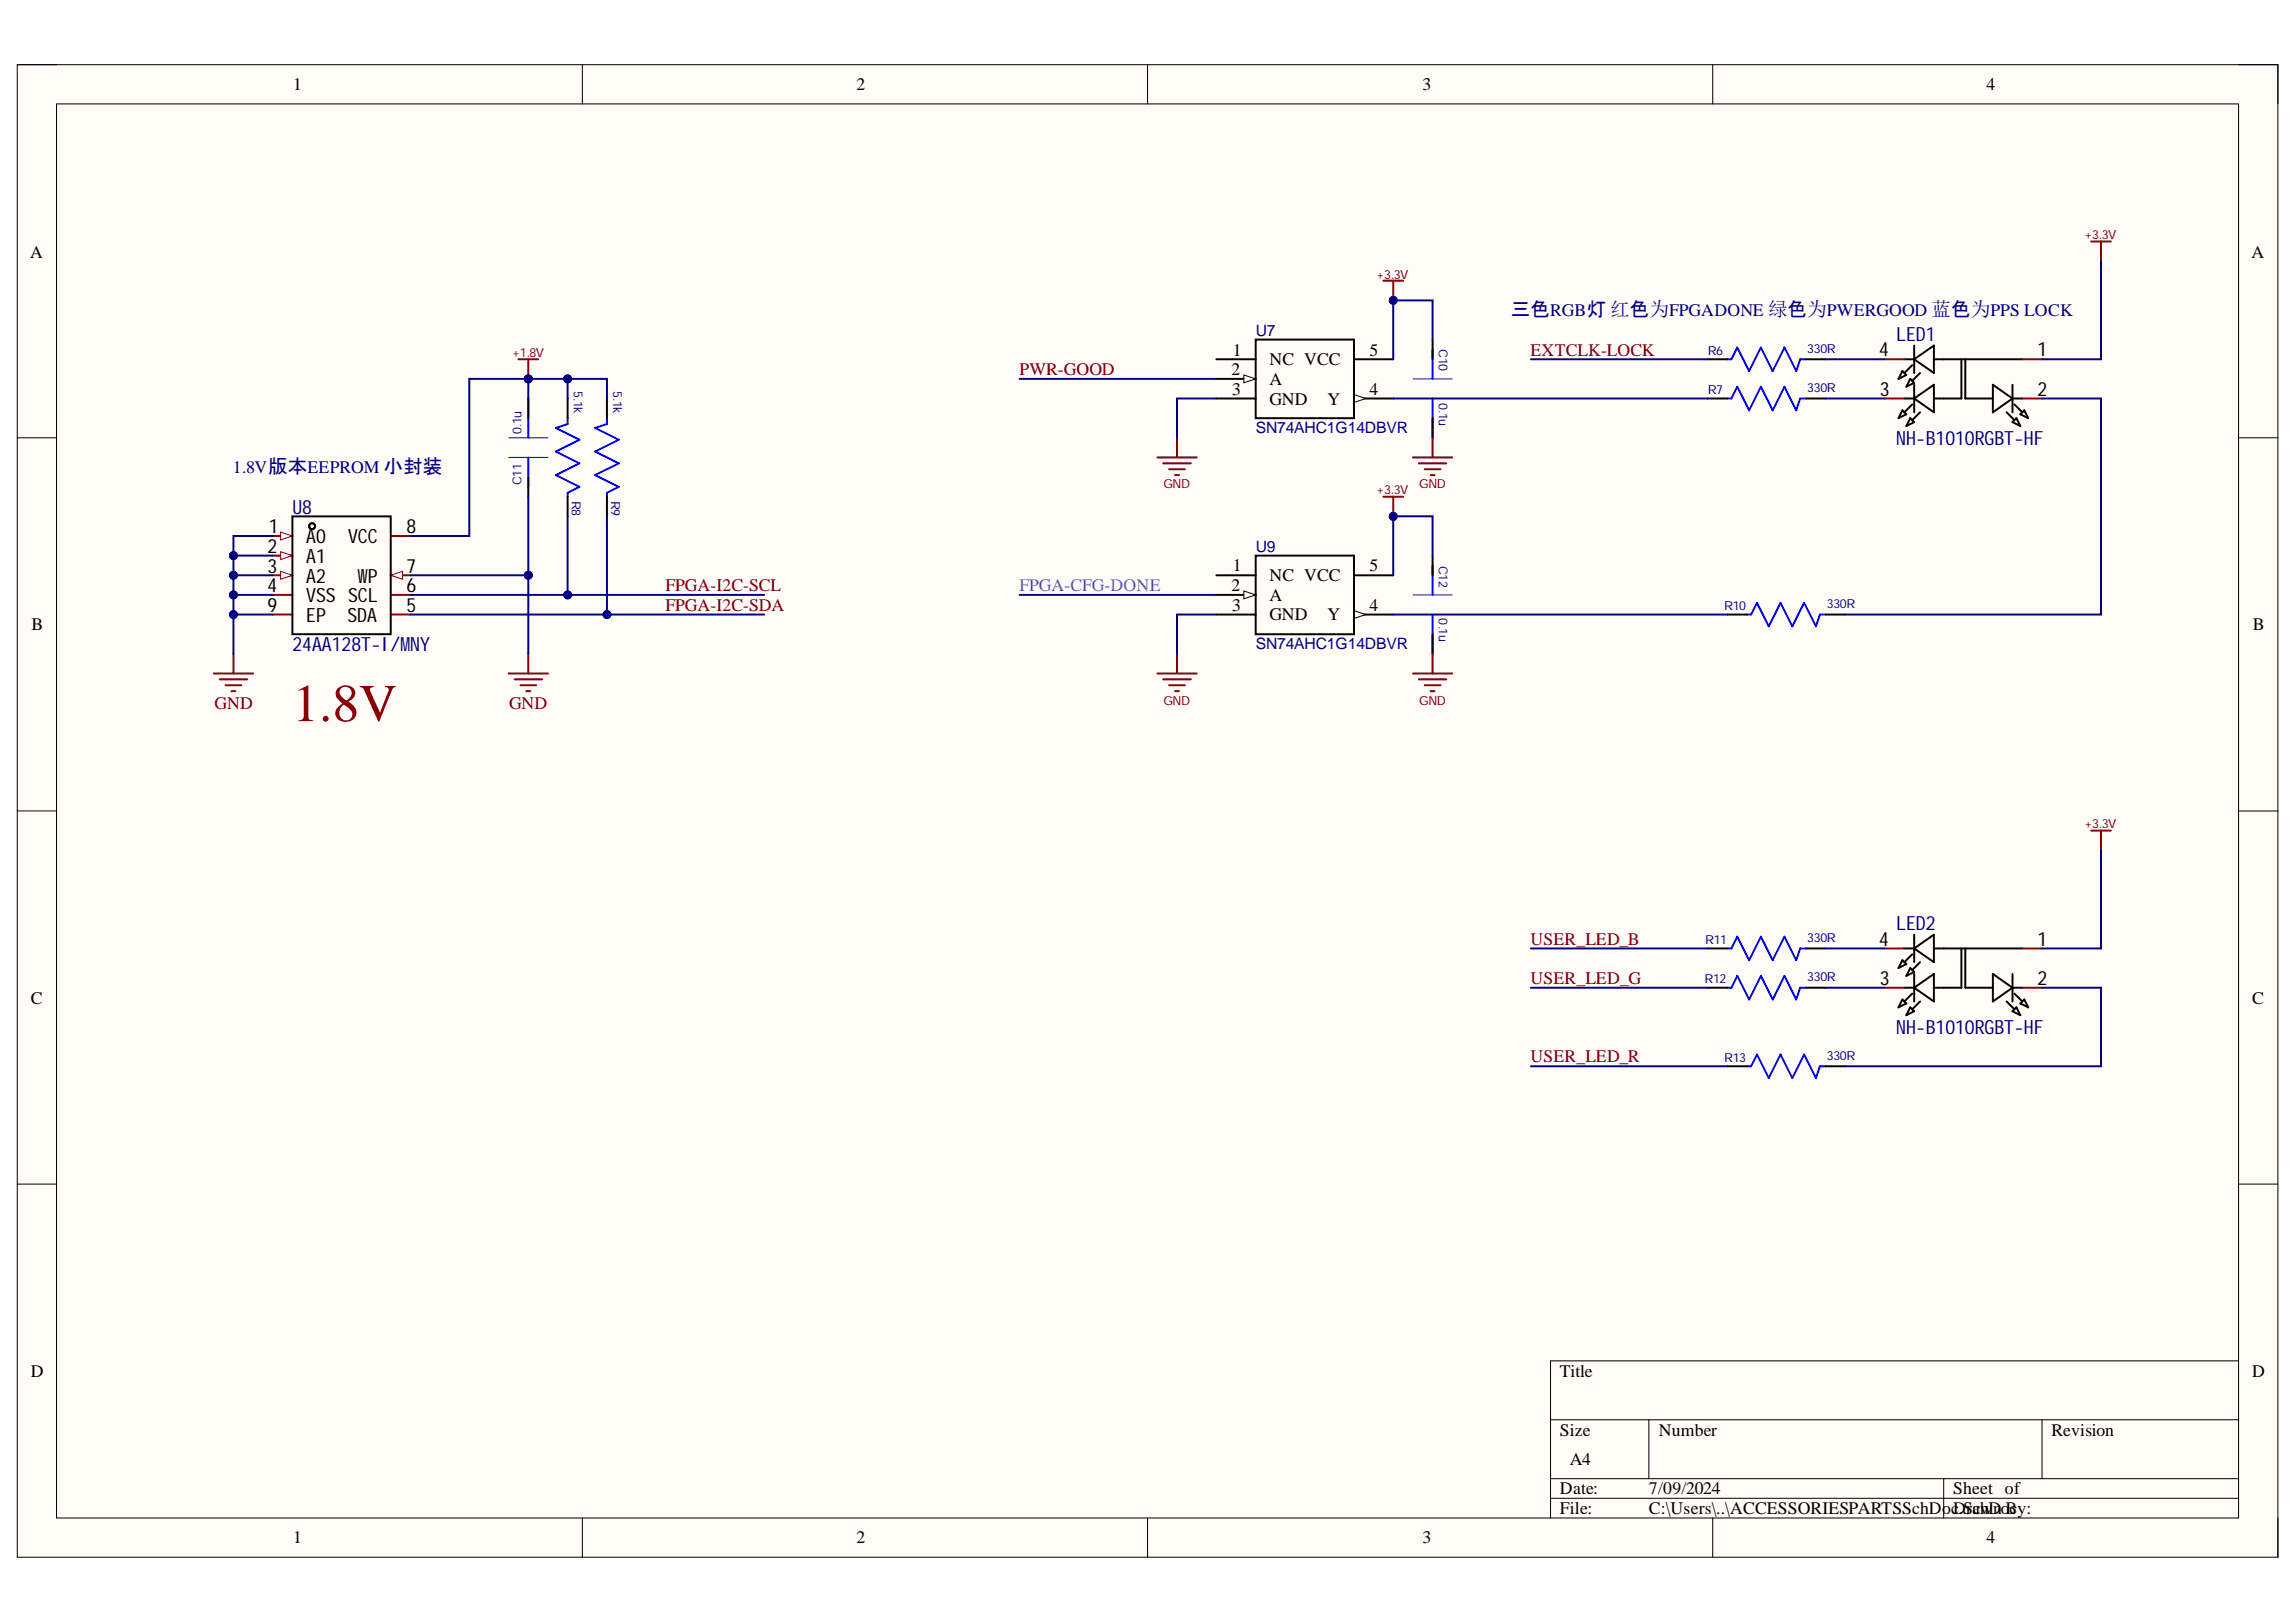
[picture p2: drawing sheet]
<svg xmlns="http://www.w3.org/2000/svg" width="297mm" height="210mm" viewBox="0 0 297 210" stroke-linecap="round" stroke-linejoin="round" font-family="sans-serif">
<defs><g id="words">
<text font-size="6.9" fill="#980000" x="37.8" y="93.3">1.8V</text>
<g font-size="2.5" fill="#000080">
<text x="195.5" y="40.9">三色RGB灯 红色为FPGADONE 绿色为PWERGOOD 蓝色为PPS LOCK</text>
<text x="245.3" y="44.1">LED1</text>
<text x="245.3" y="57.6">NH-B1010RGBT-HF</text>
<text x="37.8" y="66.5">U8</text>
<text x="37.8" y="84.3">24AA128T-I/MNY</text>
<text x="245.3" y="120.4">LED2</text>
<text x="245.3" y="133.8">NH-B1010RGBT-HF</text>
</g>
<g font-size="2.5">
<text x="243.1" y="46.1">4</text>
<text x="263.6" y="46.1">1</text>
<text x="243.2" y="51.3">3</text>
<text x="263.6" y="51.3">2</text>
<text x="34.6" y="71.6">2</text>
<text x="34.8" y="69">1</text>
<text x="39.6" y="70.3">A0</text>
<text x="45" y="70.3">VCC</text>
<text x="52.6" y="69">8</text>
<text x="34.6" y="76.7">4</text>
<text x="34.6" y="74.1">3</text>
<text x="39.6" y="77.9">VSS SCL</text>
<text x="39.6" y="75.4">A2</text>
<text x="39.6" y="72.8">A1</text>
<text x="46.3" y="75.4">WP</text>
<text x="52.6" y="74.1">7</text>
<text x="52.6" y="76.7">6</text>
<text x="34.6" y="79.2">9</text>
<text x="39.6" y="80.5">EP</text>
<text x="45" y="80.5">SDA</text>
<text x="52.6" y="79.2">5</text>
<text x="243.1" y="122.4">4</text>
<text x="263.6" y="122.4">1</text>
<text x="243.2" y="127.5">3</text>
<text x="263.6" y="127.5">2</text>
</g>
<g font-size="2.3">
<text x="37.9" y="11.7">1</text>
<text x="110.8" y="11.7">2</text>
<text x="184" y="11.7">3</text>
<text x="257" y="11.7">4</text>
<text x="3.9" y="33.3">A</text>
<text x="291.3" y="33.3">A</text>
<text x="159.5" y="46">1</text>
<text x="164.2" y="47.3">NC VCC</text>
<text x="177.2" y="46">5</text>
<text x="159.3" y="48.6">2</text>
<text x="159.4" y="51.1">3</text>
<text x="164.2" y="49.8">A</text>
<text x="164.2" y="52.4">GND</text>
<text x="171.8" y="52.4">Y</text>
<text x="177.2" y="51.1">4</text>
<text x="159.3" y="76.5">2</text>
<text x="159.5" y="73.9">1</text>
<text x="164.2" y="75.2">NC VCC</text>
<text x="164.2" y="77.8">A</text>
<text x="177.2" y="73.9">5</text>
<text x="4.1" y="81.6">B</text>
<text x="159.4" y="79">3</text>
<text x="164.2" y="80.3">GND</text>
<text x="171.8" y="80.3">Y</text>
<text x="177.2" y="79">4</text>
<text x="291.5" y="81.6">B</text>
<text x="4" y="129.9">C</text>
<text x="291.4" y="129.9">C</text>
<text x="4" y="178.2">D</text>
<text x="201.8" y="178.2">Title</text>
<text x="291.4" y="178.2">D</text>
<text x="201.8" y="185.8">Size</text>
<text x="214.6" y="185.8">Number</text>
<text x="265.4" y="185.8">Revision</text>
<text x="203.1" y="189.6">A4</text>
<text x="201.8" y="193.4">Date:</text>
<text x="201.8" y="195.9">File:</text>
<text x="213.3" y="193.4">7/09/2024</text>
<text x="213.3" y="195.9">C:\Users\..\ACCESSORIESPARTSSchDoc.SchDoc</text>
<text x="252.7" y="193.4">Sheet of</text>
<text x="252.7" y="195.9">Drawn By:</text>
<text x="37.9" y="199.7">1</text>
<text x="110.8" y="199.7">2</text>
<text x="184" y="199.7">3</text>
<text x="257" y="199.7">4</text>
</g>
<g font-size="2.3" fill="#980000">
<text x="198" y="46">EXTCLK-LOCK</text>
<text x="86.1" y="76.5">FPGA-I2C-SCL</text>
<text x="86.1" y="79">FPGA-I2C-SDA</text>
<text x="198" y="122.3">USER_LED_B</text>
<text x="198" y="127.3">USER_LED_G</text>
<text x="198" y="137.5">USER_LED_R</text>
</g>
<g font-size="2.3" fill="#800000">
<text x="131.9" y="48.6">PWR-GOOD</text>
<text x="27.8" y="91.8">GND</text>
<text x="65.9" y="91.8">GND</text>
</g>
<text font-size="2.3" fill="#000080" x="30.1" y="61.2">1.8V版本EEPROM 小封装</text>
<text font-size="2.3" fill="#90f" x="131.9" y="76.5">FPGA-CFG-DONE</text>
<g font-size="2" fill="#000080">
<text x="162.4" y="43.5">U7</text>
<text x="162.4" y="56">SN74AHC1G14DBVR</text>
<text x="162.4" y="71.5">U9</text>
<text x="162.4" y="83.9">SN74AHC1G14DBVR</text>
</g>
<g font-size="1.6" fill="#800000">
<text x="269.7" y="30.9">+3.3V</text>
<text x="178.1" y="36">+3.3V</text>
<text x="66.3" y="46.2">+1.8V</text>
<text x="150.5" y="63.2">GND</text>
<text x="178.1" y="64">+3.3V</text>
<text x="183.6" y="63.2">GND</text>
<text x="150.5" y="91.2">GND</text>
<text x="183.6" y="91.2">GND</text>
<text x="269.7" y="107.2">+3.3V</text>
</g>
<g font-size="1.6" fill="#000080">
<text x="186.2" y="45.2" transform="rotate(90 186.2 45.2)">C10</text>
<text x="220.9" y="45.9">R6</text>
<text x="233.8" y="45.7">330R</text>
<text x="74.2" y="50.6" transform="rotate(90 74.2 50.6)">5.1k</text>
<text x="79.3" y="50.6" transform="rotate(90 79.3 50.6)">5.1k</text>
<text x="186.2" y="52.1" transform="rotate(90 186.2 52.1)">0.1u</text>
<text x="220.9" y="51">R7</text>
<text x="233.8" y="50.8">330R</text>
<text x="67.5" y="56.2" transform="rotate(-90 67.5 56.2)">0.1u</text>
<text x="67.5" y="62.8" transform="rotate(-90 67.5 62.8)">C11</text>
<text x="74" y="64.8" transform="rotate(90 74 64.8)">R8</text>
<text x="79.1" y="64.8" transform="rotate(90 79.1 64.8)">R9</text>
<text x="186.2" y="73.2" transform="rotate(90 186.2 73.2)">C12</text>
<text x="186.2" y="80" transform="rotate(90 186.2 80)">0.1u</text>
<text x="223.1" y="78.9">R10</text>
<text x="236.4" y="78.7">330R</text>
<text x="220.6" y="122.2">R11</text>
<text x="233.8" y="121.9">330R</text>
<text x="220.5" y="127.2">R12</text>
<text x="233.8" y="127">330R</text>
<text x="223.1" y="137.4">R13</text>
<text x="236.4" y="137.1">330R</text>
</g>
</g></defs>
<path d="M2.2 8.4h292.5v193.1h-292.5z" fill-rule="evenodd" fill="#fffcf8"/>
<path d="M2.2 8.4h292.5v193.1h-292.5z" fill="none" stroke="#000" stroke-width=".13"/>
<path d="M7.3 13.4h282.3v183h-282.3z" fill-rule="evenodd" fill="#fffcf8"/>
<g fill="none" stroke="#000" stroke-width=".13">
<path d="M2.2 8.4h5.1M7.3 13.4h282.3v183h-282.3zM75.3 8.4v5M148.5 8.4v5M221.6 8.4v5M289.6 8.4h5.1v5M2.2 56.7h5.1M289.6 56.7h5.1M2.2 104.9h5.1M289.6 105h5.1M2.2 153.2h5.1M289.6 153.2h5.1"/>
<path d="M289.6 176.1h-89v20.3M75.3 196.4v5.1M148.5 196.4v5.1M200.6 183.7h89M200.6 191.4h89M200.6 193.9h89M213.3 183.7v7.7M221.6 196.4v5.1M251.5 191.4v5M264.2 183.7v7.7M294.7 196.4v5.1"/>
</g>
<g fill="none" stroke="#000" stroke-width=".25">
<path d="M157.4 46.5h5M157.4 49h5M246.1 48l.5 .5-1 .5zM246.1 53.1l.5 .5-1 .5zM246.4 51.6h1.2M246.4 46.5h1.2M247.1 49l.5 .5-1 .5zM247.1 54.1l.5 .5-1 .5zM247.4 47.3l-1 1M247.4 52.3l-1 1.1M247.6 46.5l2.6-1.8v3.6zM247.6 51.6l2.6-1.8v3.6z"/>
<path d="M247.6 44.7v3.6M247.6 49.8v3.6M248.4 48.3l-1 1M248.4 53.4l-1 1M250.2 46.5h11.4M253.7 46.5v5.1h-3.5M254.3 46.5v5.1h3.5M257.8 49.8l2.6 1.8-2.6 1.8zM259.6 53.4l1 1M260.4 54.6l.5-.5 .5 1zM260.4 51.6h1.2M260.4 49.8v3.6"/>
<path d="M260.6 52.3l1 1.1M261.4 53.6l.5-.5 .5 1z"/>
</g>
<path d="M243.8 46.5h2.6M243.8 51.6h2.6M261.6 46.5h2.6M261.6 51.6h2.6" fill="none" stroke="#800" stroke-width=".25"/>
<path d="M270.5 31.2h2.6M271.8 31.2v2.6" fill="none" stroke="#800000" stroke-width=".25"/>
<path d="M160.9 48.5l1.5 .5-1.5 .5z" fill="#f8fcff"/>
<path d="M160.9 48.5l1.5 .5-1.5 .5z" fill="none" stroke="#000" stroke-width=".13"/>
<path d="M157.4 51.6h5M175.2 51.6h5" fill="none" stroke="#000" stroke-width=".25"/>
<path d="M175.2 51.1l1.5 .5-1.5 .5z" fill="#f8fcff"/>
<path d="M175.2 51.1l1.5 .5-1.5 .5z" fill="none" stroke="#000" stroke-width=".13"/>
<path d="M162.4 43.9h12.8v10.2h-12.8zM175.2 46.5h5" fill="none" stroke="#000" stroke-width=".25"/>
<path d="M179 36.3h2.5M180.2 36.3v2.6" fill="none" stroke="#800000" stroke-width=".25"/>
<circle cx="180.2" cy="38.9" r=".51" fill="#000080"/>
<circle cx="180.2" cy="38.9" r=".51" fill="none" stroke="#000080" stroke-width=".13"/>
<path d="M149.7 59.2h5.1M150.5 60h3.6M152.3 56.7v2.5M182.8 59.2h5.1M183.6 60h3.5M185.3 56.7v2.5M151.3 60.7h2M152 61.5h.5M184.3 60.7h2.1M185.1 61.5h.5" fill="none" stroke="#800000" stroke-width=".25"/>
<path d="M185.3 45.2v3.8M185.3 51.6v5.1M223.5 51.6h.5l.8-1.6 1.5 3.1 1.5-3.1 1.5 3.1 1.6-3.1 1.5 3.1 .5-1.5h.8M223.5 46.5h.5l.8-1.5 1.5 3 1.5-3 1.5 3 1.6-3 1.5 3 .5-1.5h.8" fill="none" stroke="#00f" stroke-width=".25"/>
<path d="M185.3 43.9v2.6M185.3 54.1v2.6M220.9 51.6h2.6M220.9 46.5h2.6M233.7 51.6h2.5M233.7 46.5h2.5M157.4 74.4h5M157.4 77h5" fill="none" stroke="#000" stroke-width=".25"/>
<path d="M182.8 49h5.1M182.8 51.6h5.1" fill="none" stroke="#00f" stroke-width=".13"/>
<path d="M160.9 76.5l1.5 .5-1.5 .5z" fill="#f8fcff"/>
<path d="M160.9 76.5l1.5 .5-1.5 .5z" fill="none" stroke="#000" stroke-width=".13"/>
<path d="M157.4 79.5h5M175.2 79.5h5" fill="none" stroke="#000" stroke-width=".25"/>
<path d="M175.2 79l1.5 .5-1.5 .5z" fill="#f8fcff"/>
<path d="M175.2 79l1.5 .5-1.5 .5z" fill="none" stroke="#000" stroke-width=".13"/>
<path d="M162.4 71.9h12.8v10.2h-12.8zM175.2 74.5h5" fill="none" stroke="#000" stroke-width=".25"/>
<path d="M179 64.3h2.5M180.2 64.3v2.5" fill="none" stroke="#800000" stroke-width=".25"/>
<circle cx="180.3" cy="66.8" r=".51" fill="#000080"/>
<circle cx="180.3" cy="66.8" r=".51" fill="none" stroke="#000080" stroke-width=".13"/>
<path d="M149.7 87.2h5.1M150.5 87.9h3.6M151.3 88.7h2M152 89.4h.5M152.3 84.6v2.6M182.8 87.2h5.1M183.6 87.9h3.5M184.3 88.7h2.1M185.1 89.4h.5M185.3 84.6v2.6M270.5 107.5h2.6M271.8 107.5v2.5" fill="none" stroke="#800000" stroke-width=".25"/>
<path d="M185.3 73.2v3.8M185.3 79.5v5.1M226 79.5h.5l.8-1.5 1.5 3.1 1.6-3.1 1.5 3.1 1.5-3.1 1.5 3.1 .5-1.6h.8M223.5 127.8h.5l.8-1.5 1.5 3 1.5-3 1.5 3 1.6-3 1.5 3 .5-1.5h.8M223.5 122.7h.5l.8-1.5 1.5 3.1 1.5-3.1 1.5 3.1 1.6-3.1 1.5 3.1 .5-1.6h.8M226 138h.5l.8-1.5 1.5 3 1.6-3 1.5 3 1.5-3 1.5 3 .5-1.5h.8" fill="none" stroke="#00f" stroke-width=".25"/>
<path d="M182.8 77h5.1M182.8 79.5h5.1" fill="none" stroke="#00f" stroke-width=".13"/>
<g fill="none" stroke="#000" stroke-width=".25">
<path d="M185.3 71.9v2.6M223.5 79.5h2.5M236.2 79.5h2.5M185.3 82.1v2.5M220.9 127.8h2.6M220.9 122.7h2.6M223.5 138h2.5M233.7 127.8h2.5M233.7 122.7h2.5M236.2 138h2.5M246.1 124.3l.5 .5-1 .5zM246.1 129.3l.5 .6-1 .5z"/>
<path d="M246.4 127.8h1.2M246.4 122.7h1.2M247.1 125.3l.5 .5-1 .5zM247.1 130.4l.5 .5-1 .5zM247.4 123.5l-1 1M247.4 128.6l-1 1M247.6 122.7l2.6-1.7v3.5zM247.6 127.8l2.6-1.8v3.6zM247.6 121v3.5M247.6 126v3.6M248.4 124.5l-1 1M248.4 129.6l-1 1"/>
<path d="M250.2 122.7h11.4M253.7 122.7v5.1h-3.5M254.3 122.7v5.1h3.5M257.8 126l2.6 1.8-2.6 1.8zM259.6 129.6l1 1M260.4 130.9l.5-.5 .5 1zM260.4 127.8h1.2M260.4 126v3.6M260.6 128.6l1 1M261.4 129.9l.5-.6 .5 1.1z"/>
</g>
<path d="M243.8 122.7h2.6M243.8 127.8h2.6M261.6 122.7h2.6M261.6 127.8h2.6" fill="none" stroke="#800" stroke-width=".25"/>
<path d="M271.8 33.8v12.7h-7.6M131.9 49h25.5M157.4 51.6h-5.1v5.1M180.2 51.6h40.7M185.3 43.9v-5h-5.1v7.6M236.2 51.6h7.6" fill="none" stroke="#000080" stroke-width=".25"/>
<circle cx="180.2" cy="38.9" r=".51" fill="#000080"/>
<circle cx="180.2" cy="38.9" r=".51" fill="none" stroke="#000080" stroke-width=".13"/>
<path d="M236.2 46.5h7.6M131.9 77h25.5M157.4 79.5h-5.1v5.1M180.2 79.5h43.3M185.3 71.9v-5.1h-5.1v7.7" fill="none" stroke="#000080" stroke-width=".25"/>
<circle cx="180.3" cy="66.8" r=".51" fill="#000080"/>
<circle cx="180.3" cy="66.8" r=".51" fill="none" stroke="#000080" stroke-width=".13"/>
<path d="M198.1 46.5h22.8M264.2 51.6h7.6v27.9h-33.1M271.8 110v12.7h-7.6M198.1 127.8h22.8M198.1 122.7h22.8M198.1 138h25.4M236.2 127.8h7.6M236.2 122.7h7.6M264.2 127.8h7.6v10.2h-33.1" fill="none" stroke="#000080" stroke-width=".25"/>
<path d="M35.3 79.5h2.5M50.5 69.4h2.6M50.5 74.4h2.6" fill="none" stroke="#800" stroke-width=".25"/>
<path d="M50.5 74.4l1.6-.5v1.1z" fill="#f8fcff"/>
<path d="M50.5 74.4l1.6-.5v1.1z" fill="none" stroke="#800" stroke-width=".13"/>
<path d="M35.3 77h2.5M35.3 74.4h2.5M50.5 77h2.6M50.5 79.5h2.6" fill="none" stroke="#800" stroke-width=".25"/>
<path d="M36.3 73.9l1.5 .5-1.5 .6z" fill="#f8fcff"/>
<path d="M36.3 73.9l1.5 .5-1.5 .6z" fill="none" stroke="#800" stroke-width=".13"/>
<path d="M35.3 71.9h2.5" fill="none" stroke="#800" stroke-width=".25"/>
<path d="M36.3 71.4l1.5 .5-1.5 .5z" fill="#f8fcff"/>
<path d="M36.3 71.4l1.5 .5-1.5 .5z" fill="none" stroke="#800" stroke-width=".13"/>
<path d="M35.3 69.4h2.5" fill="none" stroke="#800" stroke-width=".25"/>
<path d="M36.3 68.9l1.5 .5-1.5 .5z" fill="#f8fcff"/>
<path d="M36.3 68.9l1.5 .5-1.5 .5z" fill="none" stroke="#800" stroke-width=".13"/>
<g fill="none" stroke="#000" stroke-width=".25">
<path d="M37.8 66.8h12.7v15.3h-12.7z"/>
<circle cx="40.4" cy="68.1" r=".38"/>
</g>
<path d="M67.1 46.5h2.5M68.3 46.5v2.5" fill="none" stroke="#800000" stroke-width=".25"/>
<circle cx="68.3" cy="49" r=".51" fill="#000080"/>
<circle cx="68.3" cy="49" r=".51" fill="none" stroke="#000080" stroke-width=".13"/>
<path d="M68.3 51.6v5.1M68.3 59.2v3.8M73.4 54.1v.8l-1.5 .5 3.1 1.5-3.1 1.5 3.1 1.6-3.1 1.5 3.1 1.5-1.6 .8v.5M78.5 54.1v.8l-1.5 .5 3.1 1.5-3.1 1.5 3.1 1.6-3.1 1.5 3.1 1.5-1.6 .8v.5" fill="none" stroke="#00f" stroke-width=".25"/>
<path d="M65.8 59.2h5.1M65.8 56.7h5.1" fill="none" stroke="#00f" stroke-width=".13"/>
<path d="M68.3 51.6v2.5M73.4 51.6v2.5M78.5 51.6v2.5M68.3 61.7v2.6M73.4 64.3v2.5M78.5 64.3v2.5" fill="none" stroke="#000" stroke-width=".25"/>
<path d="M27.7 87.2h5M28.4 87.9h3.6M29.2 88.7h2M29.9 89.4h.6M30.2 84.6v2.6M65.8 87.2h5.1M66.6 87.9h3.5M67.3 88.7h2.1M68.1 89.4h.5M68.3 84.6v2.6" fill="none" stroke="#800000" stroke-width=".25"/>
<path d="M68.3 64.3v20.3" fill="none" stroke="#000080" stroke-width=".25"/>
<circle cx="68.3" cy="74.4" r=".51" fill="#000080"/>
<circle cx="68.3" cy="74.4" r=".51" fill="none" stroke="#000080" stroke-width=".13"/>
<path d="M68.3 51.6v-2.6h-7.6v20.4h-7.6" fill="none" stroke="#000080" stroke-width=".25"/>
<circle cx="68.3" cy="49" r=".51" fill="#000080"/>
<circle cx="68.3" cy="49" r=".51" fill="none" stroke="#000080" stroke-width=".13"/>
<path d="M53.1 74.4h15.2" fill="none" stroke="#000080" stroke-width=".25"/>
<circle cx="68.3" cy="74.4" r=".51" fill="#000080"/>
<circle cx="68.3" cy="74.4" r=".51" fill="none" stroke="#000080" stroke-width=".13"/>
<path d="M53.1 77h45.8" fill="none" stroke="#000080" stroke-width=".25"/>
<circle cx="73.4" cy="77" r=".51" fill="#000080"/>
<circle cx="73.4" cy="77" r=".51" fill="none" stroke="#000080" stroke-width=".13"/>
<path d="M53.1 79.5h45.8" fill="none" stroke="#000080" stroke-width=".25"/>
<circle cx="78.5" cy="79.5" r=".51" fill="#000080"/>
<circle cx="78.5" cy="79.5" r=".51" fill="none" stroke="#000080" stroke-width=".13"/>
<path d="M73.4 66.8v10.2" fill="none" stroke="#000080" stroke-width=".25"/>
<circle cx="73.4" cy="77" r=".51" fill="#000080"/>
<circle cx="73.4" cy="77" r=".51" fill="none" stroke="#000080" stroke-width=".13"/>
<path d="M78.5 66.8v12.7" fill="none" stroke="#000080" stroke-width=".25"/>
<circle cx="78.5" cy="79.5" r=".51" fill="#000080"/>
<circle cx="78.5" cy="79.5" r=".51" fill="none" stroke="#000080" stroke-width=".13"/>
<path d="M68.3 49h5.1v2.6" fill="none" stroke="#000080" stroke-width=".25"/>
<circle cx="73.4" cy="49" r=".51" fill="#000080"/>
<circle cx="73.4" cy="49" r=".51" fill="none" stroke="#000080" stroke-width=".13"/>
<circle cx="68.3" cy="49" r=".51" fill="#000080"/>
<circle cx="68.3" cy="49" r=".51" fill="none" stroke="#000080" stroke-width=".13"/>
<path d="M73.4 49h5.1v2.6" fill="none" stroke="#000080" stroke-width=".25"/>
<circle cx="73.4" cy="49" r=".51" fill="#000080"/>
<circle cx="73.4" cy="49" r=".51" fill="none" stroke="#000080" stroke-width=".13"/>
<path d="M30.2 71.9h5.1" fill="none" stroke="#000080" stroke-width=".25"/>
<circle cx="30.2" cy="71.9" r=".51" fill="#000080"/>
<circle cx="30.2" cy="71.9" r=".51" fill="none" stroke="#000080" stroke-width=".13"/>
<path d="M30.2 74.4h5.1" fill="none" stroke="#000080" stroke-width=".25"/>
<circle cx="30.2" cy="74.4" r=".51" fill="#000080"/>
<circle cx="30.2" cy="74.4" r=".51" fill="none" stroke="#000080" stroke-width=".13"/>
<path d="M30.2 77h5.1" fill="none" stroke="#000080" stroke-width=".25"/>
<circle cx="30.2" cy="77" r=".51" fill="#000080"/>
<circle cx="30.2" cy="77" r=".51" fill="none" stroke="#000080" stroke-width=".13"/>
<path d="M30.2 79.5h5.1" fill="none" stroke="#000080" stroke-width=".25"/>
<circle cx="30.2" cy="79.5" r=".51" fill="#000080"/>
<circle cx="30.2" cy="79.5" r=".51" fill="none" stroke="#000080" stroke-width=".13"/>
<path d="M35.3 69.4h-5.1v15.2" fill="none" stroke="#000080" stroke-width=".25"/>
<circle cx="30.2" cy="71.9" r=".51" fill="#000080"/>
<circle cx="30.2" cy="71.9" r=".51" fill="none" stroke="#000080" stroke-width=".13"/>
<circle cx="30.2" cy="74.4" r=".51" fill="#000080"/>
<circle cx="30.2" cy="74.4" r=".51" fill="none" stroke="#000080" stroke-width=".13"/>
<circle cx="30.2" cy="77" r=".51" fill="#000080"/>
<circle cx="30.2" cy="77" r=".51" fill="none" stroke="#000080" stroke-width=".13"/>
<circle cx="30.2" cy="79.5" r=".51" fill="#000080"/>
<circle cx="30.2" cy="79.5" r=".51" fill="none" stroke="#000080" stroke-width=".13"/>
<use href="#words"/>
</svg>
